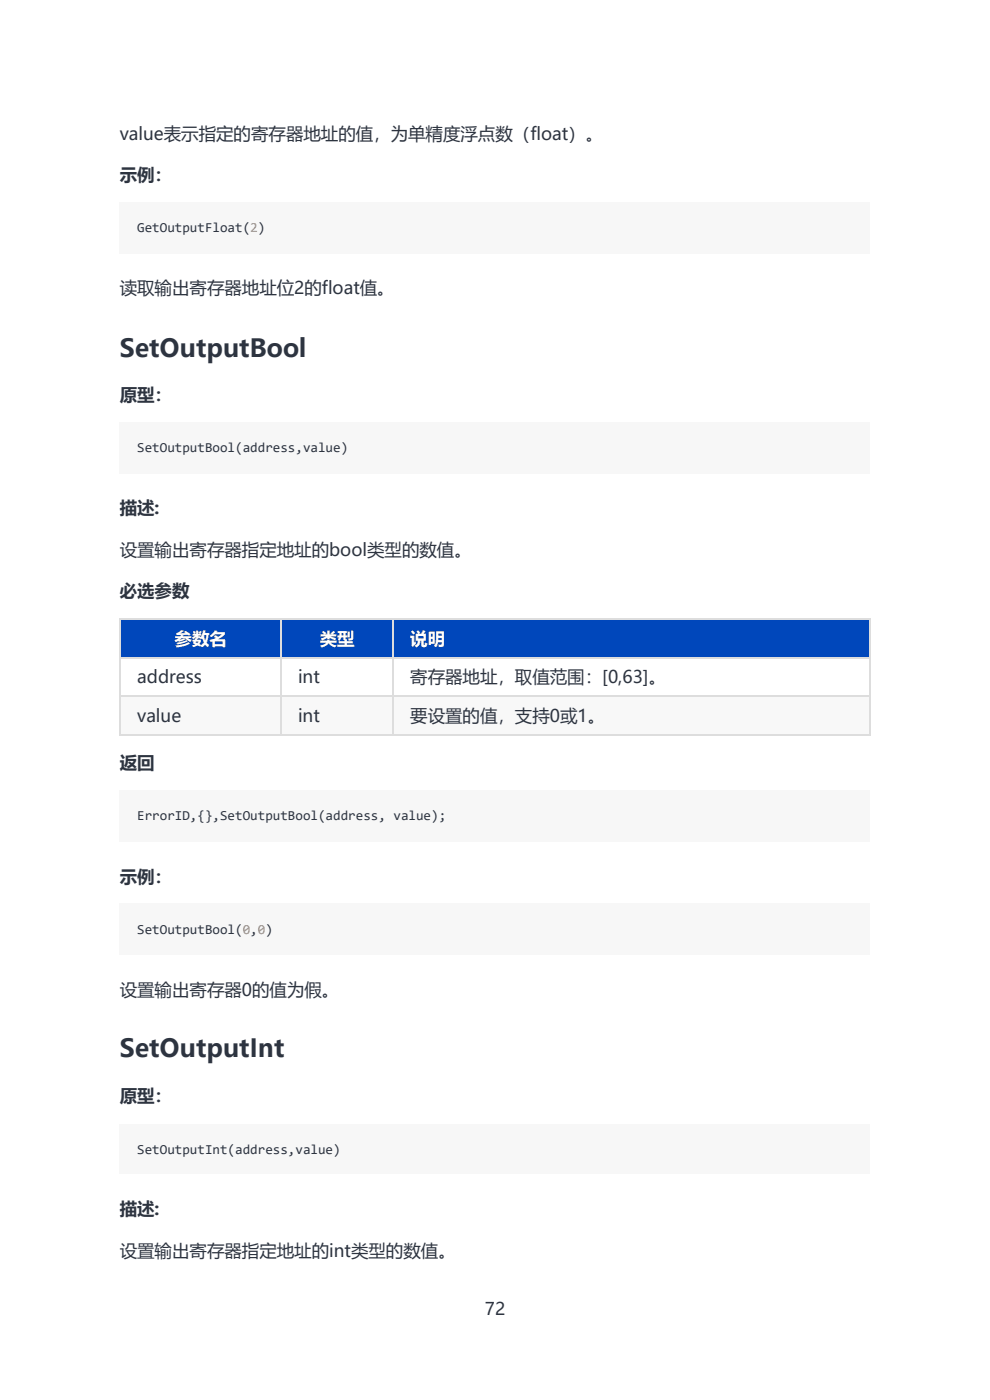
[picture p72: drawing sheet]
<svg xmlns="http://www.w3.org/2000/svg" width="210mm" height="297mm" viewBox="0 0 210 297" stroke-linecap="round" stroke-linejoin="round" font-family="sans-serif">
<defs><g id="words">
<g font-size="5.3" fill="#2d3440">
<text x="25.4" y="75.6">SetOutputBool</text>
<text x="25.4" y="224.3">SetOutputInt</text>
</g>
<g font-size="3.7" fill="#2d3440">
<text x="25.4" y="29.6">value表示指定的寄存器地址的值，为单精度浮点数（float）。</text>
<text x="25.4" y="38.3">示例：</text>
<text x="25.4" y="62.4">读取输出寄存器地址位2的float值。</text>
<text x="25.4" y="85.2">原型：</text>
<text x="25.4" y="109">描述:</text>
<text x="25.4" y="118">设置输出寄存器指定地址的bool类型的数值。</text>
<text x="25.4" y="126.7">必选参数</text>
<text x="29.1" y="144.9">address</text>
<text x="63.2" y="144.9">int</text>
<text x="87" y="144.9">寄存器地址，取值范围：[0,63]。</text>
<text x="29.1" y="153.1">value</text>
<text x="63.2" y="153.1">int</text>
<text x="87" y="153.1">要设置的值，支持0或1。</text>
<text x="25.4" y="163.2">返回</text>
<text x="25.4" y="187.2">示例：</text>
<text x="25.4" y="211.3">设置输出寄存器0的值为假。</text>
<text x="25.4" y="233.8">原型：</text>
<text x="25.4" y="257.9">描述:</text>
<text x="25.4" y="266.6">设置输出寄存器指定地址的int类型的数值。</text>
<text x="102.8" y="279">72</text>
</g>
<g font-size="3.7" fill="#fff">
<text x="37" y="136.7">参数名</text>
<text x="67.8" y="136.7">类型</text>
<text x="87" y="136.7">说明</text>
</g>
<g font-size="2.9" fill="#2d3440">
<text x="29.1" y="49.2">GetOutputFloat(2)</text>
<text x="29.1" y="96">SetOutputBool(address,value)</text>
<text x="29.1" y="174">ErrorID,{},SetOutputBool(address, value);</text>
<text x="29.1" y="198.1">SetOutputBool(0,0)</text>
<text x="29.1" y="244.9">SetOutputInt(address,value)</text>
</g>
</g></defs>
<g fill="#f7f7f7">
<path d="M25.4 42.8h159.2v10.9h-159.2z"/>
<path d="M25.4 89.7h159.2v10.8h-159.2z"/>
</g>
<path d="M25.4 131.2h34.1v8.2h-34.1z" fill="#fff"/>
<path d="M25.4 131.2h34.1v8.2h-34.1z" fill="#0047bb"/>
<path d="M59.5 131.2h23.8v8.2h-23.8z" fill="#fff"/>
<path d="M59.5 131.2h23.8v8.2h-23.8z" fill="#0047bb"/>
<path d="M83.3 131.2h101v8.2h-101z" fill="#fff"/>
<path d="M83.3 131.2h101v8.2h-101z" fill="#0047bb"/>
<g fill="#fff">
<path d="M25.4 139.4h34.1v8.2h-34.1z"/>
<path d="M59.5 139.4h23.8v8.2h-23.8z"/>
<path d="M83.3 139.4h101v8.2h-101z"/>
</g>
<g fill="#f8f8f8">
<path d="M25.4 147.6h34.1v8.2h-34.1z"/>
<path d="M59.5 147.6h23.8v8.2h-23.8z"/>
<path d="M83.3 147.6h101v8.2h-101z"/>
</g>
<path d="M25.4 139.5h159.2M25.4 131.3h159.2M25.5 131.2v24.8M59.6 131.2v24.8M83.4 131.2v24.8M184.5 131.2v24.8M25.4 147.7h159.2M25.4 155.9h159.2" fill="none" stroke="#ddd" stroke-width=".26"/>
<g fill="#f7f7f7">
<path d="M25.4 167.7h159.2v10.8h-159.2z"/>
<path d="M25.4 191.7h159.2v10.9h-159.2z"/>
<path d="M25.4 238.6h159.2v10.5h-159.2z"/>
<path d="M29.1 46.5h27.2v3.5h-27.2z"/>
<path d="M29.1 93.4h44.7v3.4h-44.7z"/>
<path d="M29.1 171.4h65.6v3.4h-65.6z"/>
<path d="M29.1 195.4h28.8v3.5h-28.8z"/>
<path d="M29.1 242.3h43.1v3.4h-43.1z"/>
</g>
<use href="#words"/>
</svg>
